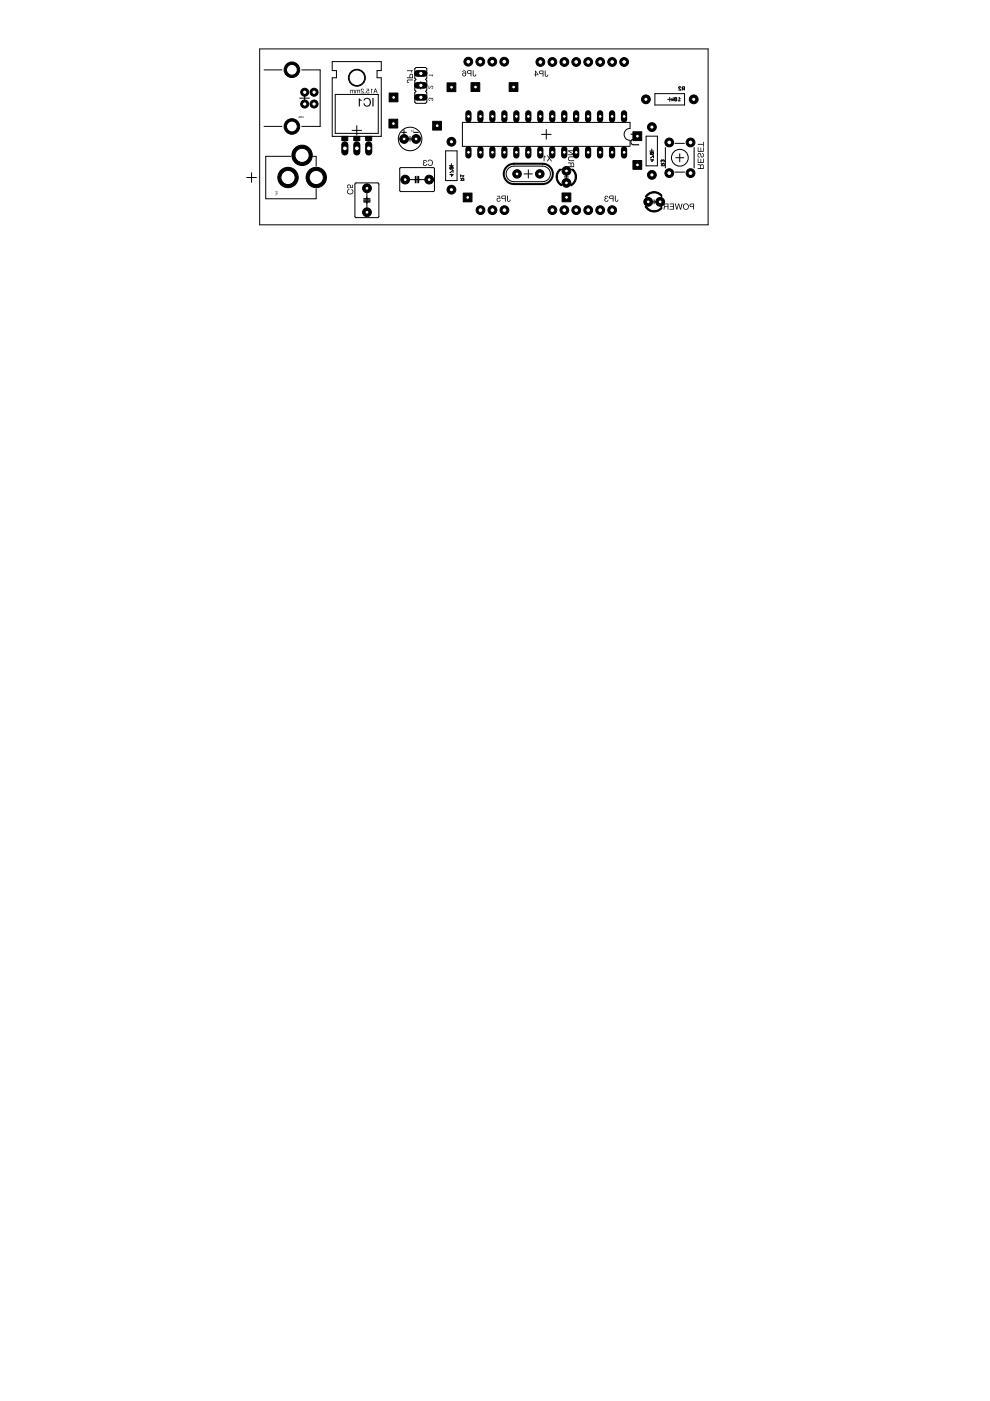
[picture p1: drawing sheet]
<svg xmlns="http://www.w3.org/2000/svg" width="210mm" height="297mm" viewBox="0 0 210 297" stroke-linecap="round" stroke-linejoin="round" font-family="sans-serif">
<g fill="none" stroke="#000" stroke-width=".21">
<path d="M56 14.8h3.8M64 14.8h3.9v12h-3.9M64.6 19.8v2M70.4 13.1h10.4v1.9h-.9v1.5h.9v12.4h-10.4v-12.4h.9v-1.5h-.9zM88.2 14.3h2l.3 .3v2l-.3 .2 .3 .3v2l-.3 .3 .3 .2v2.1l-.3 .2h-2l-.3-.2v-2.1l.3-.2-.3-.3v-2l.3-.3-.3-.2v-2zM88.4 18.1h1.6M89.2 17.3v1.6M98.8 13.1h.9M99.3 12.6v.9M114.1 13.1h.9M114.6 12.7v.9M138.9 19.9h6.2v2.4h-6.2z"/>
<path d="M144.4 18.5h-.5l.5 .6h-.5M144.9 18.9l-.2 .2M145.1 18.9h-.3l-.1-.4 .4-.1v.7M52.3 37.6h2.1M53.3 36.6v2.1M56 26.8h3.8M61.6 33.1h-5.3v9h10.7v-2.1M63.6 20.8h2M66.3 33.1h.7v2.1M71.1 20h9.1v8.3h-9.1zM74.6 27.6h2.1M75.3 38.9h5v7l-.1 .2h-4.7l-.2-.1z"/>
<path d="M75.6 26.6v2.1M84.8 35.6h7.2l.1 4.8-.2 .2h-7l-.1-.2zM85.2 28.1h1M85.7 27.6v1M86.4 29.5h1.1M86.9 38.1h3.1M86.9 28.9v1.1M87.7 28.1h1M88.4 37.3v1.5M94.5 32h2.4v6.3h-2.4zM95.3 35.1h.8M95.4 36.6l.5-.4 .2 .4"/>
<path d="M95.7 34.7v.9M95.7 36.9v.5l.4-.4h-.7M95.9 35.4v.5h-.4M95.9 35.4h-.4v.5M95.9 35.4l-.4 .5M97.7 38.2h.6l-.1-.4-.3 .1v.3M97.7 37.8l.2 .2M97.7 37.3h.6l-.2 .2M97.7 37v.5M107.7 35.8l.6-.4 .7-.2h6.1a1.65 1.65 0 0 1 1.6 1.7 1.65 1.65 0 0 1-1.6 1.6h-6.1a1.64 1.64 0 0 1-1.5-1 1.64 1.64 0 0 1 .2-1.7zM111.1 36.9h1.8M112 36v1.8"/>
<path d="M114.8 28.5h2M115.8 27.5v2M119.6 37.5h.9M120.1 37.1v.8M133.5 31h-35.5v-5h35.6v1.2a1.27 1.27 0 0 0-1.3 1.3 1.27 1.27 0 0 0 1.3 1.3v1.2M137 28.9h2.4v6.3h-2.4zM137.8 32h.8M137.9 33.5l.6-.5 .1 .5M138.2 31.6v.8M138.2 33.8v.4l.4-.3h-.7M138.5 32.3v.4h-.5M138.5 32.3h-.5v.4"/>
<path d="M138.5 32.3l-.5 .4M140.2 35.1h.6v-.3l-.3-.1-.1 .4M140.2 34.7l.2 .2M140.5 34h.3l-.1 .4M140.5 34h-.3l.1 .4M140.5 34v.1M141.1 31.3v4.3M141.6 21.1h.8M142 20.6v.9M142.4 20.9l.3 .2-.3 .3M142.7 20.7v.7M143 20.8v.5h.5"/>
<path d="M143 20.8h.5v.5M143 20.8l.5 .5M143.1 30.4h2M143.1 36.5h2.1M143.3 33.4h1.7M143.8 21.4h.4M144.1 32.6v1.7M144.2 20.9l-.2-.2v.7M147.2 31.3v4.3M77.1 42.5h1.4M77.8 40.9v3.1M106.5 44.6h.9"/>
<path d="M106.9 44.1v.9M129.3 44.6h.9M129.8 44.1v.9M138.3 42.8h.8M138.7 42.4v.8"/>
<circle cx="75.7" cy="16.5" r="1.8"/>
<circle cx="87" cy="29.5" r="2.5"/>
<circle cx="144.1" cy="33.4" r="1.78"/>
</g>
<g fill="#000">
<path d="M90.9 18.2h.1v.5l.2-.1a.34 .34 0 0 1 .2-.5 .34 .34 0 0 1 .4 .3 .34 .34 0 0 1-.3 .4v-.1a.2 .2 0 0 0 .2-.2 .2 .2 0 0 0-.1-.2 .2 .2 0 0 0-.3 .2l-.4 .3zM90.9 15.9l1 .1-.3 .2v-.2h-.7zM90.9 20.8l.3-.1 .2 .2a.25 .25 0 0 1 .3-.1 .25 .25 0 0 1 .2 .3l-.2 .2-.2 .1v-.2a.18 .18 0 0 0 .2-.1 .18 .18 0 0 0-.2-.2l-.2 .2a.2 .2 0 0 0-.2-.3 .21 .21 0 0 0-.1 .4l.2 .2-.3-.2z"/>
<path d="M79.6 18.9l.2 .5h-.3zM79.5 18.8l-.3 1h.1l.1-.3h.4l.1 .3h.2l-.4-1zM78.7 18.8v1h.1v-.7l.2-.1zM77.7 18.8v.1h.4l.1 .3a.34 .34 0 0 0-.5 .2 .34 .34 0 0 0 .2 .4 .34 .34 0 0 0 .4-.3h-.1a.21 .21 0 0 1-.3 .1 .21 .21 0 0 1 0-.3 .21 .21 0 0 1 .3 .1v-.6zM77.3 19.6l.2 .4v-.4zM76.6 18.9a.68 .68 0 0 0 .4 .8h-.5v.1h.7l-.2-.3a.34 .34 0 0 1-.3-.2 .34 .34 0 0 1 0-.4l.4 .3-.1-.4zM75.5 19.1l-.1 .7h.1l.1-.7 .2 .2v.5h.1l.1-.7 .2 .2v.5h.1v-.8zM74.3 19.1l-.1 .7h.1l.1-.7 .2 .2v.5h.2l.1-.7 .1 .2 .1 .5h.1v-.8z"/>
<path d="M86.4 16.9l-.1 .3v.3l.4 .1v-.2a.21 .21 0 0 1-.3-.1 .21 .21 0 0 1 .2-.3h1v-.1zM86.9 15.7l-.1 .7h-.5v.2h1.3l-.1-.9zM87 15.9h.4v.5h-.4zM86.3 14.9v.2h.9v.3l.3-.4v-.1z"/>
<path d="M100.2 14.9v.9a.37 .37 0 0 0 .4 .4 .37 .37 0 0 0 .4-.4h-.2a.21 .21 0 0 1-.1 .3 .21 .21 0 0 1-.3-.2v-1zM99.1 15v.5l.7 .1v.6h.2v-1.3zM99.2 15.1l.6-.1v.5l-.6-.1zM98.1 15l-.1 .3 .5-.2 .2 .4a.42 .42 0 0 0-.7 .2 .42 .42 0 0 0 .3 .6 .42 .42 0 0 0 .5-.5 .55 .55 0 0 0 0-.7 .55 .55 0 0 0-.7-.1zM98.1 15.8a.3 .3 0 0 1 .6 0 .3 .3 0 0 1-.6 0z"/>
<path d="M115.5 15v.9a.37 .37 0 0 0 .4 .4 .37 .37 0 0 0 .3-.5h-.1a.21 .21 0 0 1-.1 .3 .21 .21 0 0 1-.3-.2v-.9zM114.4 15.1v.5l.7 .1v.5h.1v-1.2zM114.5 15.2l.6-.1v.5l-.6-.1zM113.6 15.2l.4 .6h-.4zM113.4 15v.8h-.1v.1h.1v.3h.2v-.3h.5v-.1z"/>
<path d="M64.1 24.6v.2a.16 .16 0 0 0 .2 .2 .16 .16 0 0 0 .1-.2v-.2v.3l-.2 .1zM63.8 24.6l-.1 .1h.3l-.3 .3h.2l.1-.1h-.2l.2-.2zM63.4 24.7h.2v.1zM63.4 24.9l.2-.1v.2zM63.4 24.7v.3h.2v-.4z"/>
<path d="M79 20.8v1.8h.2v-1.8zM77.3 20.9l-.2 .4h.2a.61 .61 0 0 1 .9-.3 .61 .61 0 0 1 .2 .9 .55 .55 0 0 1-.6 .5 .55 .55 0 0 1-.5-.5h-.2a.83 .83 0 0 0 1 .7 .83 .83 0 0 0 .5-1.2 .83 .83 0 0 0-1.3-.5zM76.1 20.8v1.8h.2v-1.3h.4v-.1z"/>
<path d="M87.4 27.7a.18 .18 0 0 0 .3 0 .18 .18 0 0 0-.3 0zM87.2 27.6l.1 .2zM87.2 27.5v.4l.2-.1z"/>
<path d="M90.8 34l-.1 .3 .2-.2a.47 .47 0 0 1 .7 .4 .47 .47 0 0 1-.7 .4l-.1-.2h-.2a.63 .63 0 0 0 1 .4 .63 .63 0 0 0 0-1.1l-.4-.2zM89.8 34l-.1 .2 .2 .3a.42 .42 0 0 0 .1 .7 .42 .42 0 0 0 .5-.4h-.1a.25 .25 0 0 1-.4 .2 .25 .25 0 0 1 0-.4h.2l-.1-.2a.2 .2 0 0 1-.2-.1 .2 .2 0 0 1 .2-.3l.4 .3-.2-.3z"/>
<path d="M115.9 32.9l.5 .7-.5 .6h.2l.4-.5 .3 .5h.2l-.4-.6 .4-.7h-.2l-.3 .5-.3-.5zM115.3 33v1.2h.1v-.9h.3v-.1z"/>
<path d="M121.2 34.7h.4v.6h-.5zM120.5 34.4v.2l.4 .1 .1 .2v.4h-.5v.1h1.2v-.5a.35 .35 0 0 0-.2-.4 .35 .35 0 0 0-.4 .1zM120.5 33.3l-.1 .6 .3 .2 1 .1v-.2h-.8a.33 .33 0 0 1-.3-.3 .33 .33 0 0 1 .3-.4h.8v-.1h-.9zM120.5 31.9v.2l1 .6h-1v.2h1.2v-.2l-1-.7h1v-.1z"/>
<path d="M133.8 29.6a.72 .72 0 0 0-.1 .9 .72 .72 0 0 0 .8 .3h1v-.2h-1.1a.46 .46 0 0 1-.5-.5 .46 .46 0 0 1 .5-.4h1.1v-.3h-1.2zM133.7 28.3v.3h1.3v.4h.1l.1-.3 .3-.2v-.2z"/>
<path d="M148.7 35.1h.3l.1 .6h-.5zM147.9 34.8v.2h.5l.1 .3v.4h-.6v.1h1.3v-.6a.35 .35 0 0 0-.2-.4 .35 .35 0 0 0-.4 .2zM147.9 33.6v1h1.3v-1h-.1v.8h-.4v-.7h-.2v.7h-.4v-.8zM148 32.6l-.1 .5 .3 .3h.1v-.1a.34 .34 0 0 1-.3-.4 .34 .34 0 0 1 .4-.3 .53 .53 0 0 0 .2 .6 .53 .53 0 0 0 .5 .1l.1-.6-.2-.2h-.2v.1a.3 .3 0 0 1 .3 .3 .3 .3 0 0 1-.3 .3l-.1-.1a.51 .51 0 0 0-.1-.5 .51 .51 0 0 0-.6 0zM147.9 31.2v1h1.3v-1h-.1v.8h-.4v-.7h-.2v.7h-.4v-.8zM147.9 30.5v.2h1.2v.4h.1v-1h-.1v.4z"/>
<path d="M58.5 41.2v.2v-.1h.3zM58.6 40.8l-.2 .3h.4v-.3zM58.7 40.9l.1 .2h-.2zM58.4 40.5v.3l.3-.3v.3l.1-.1-.1-.2-.2 .2z"/>
<path d="M73.7 40.2a.62 .62 0 0 0 .2 .9 .62 .62 0 0 0 .8-.1 .62 .62 0 0 0 0-.9h-.2v.2l.2 .1a.47 .47 0 0 1-.5 .6 .47 .47 0 0 1-.3-.7h.2v-.2zM73.7 39.2l-.1 .5 .3 .3v-.2a.27 .27 0 0 1-.1-.4 .27 .27 0 0 1 .4 0 .27 .27 0 0 1 0 .4v.1l.6-.1v-.6h-.1v.5l-.4 .1a.41 .41 0 0 0 0-.6 .41 .41 0 0 0-.6 0z"/>
<path d="M107.5 41.5v.9a.37 .37 0 0 0 .4 .4 .37 .37 0 0 0 .3-.5h-.1a.21 .21 0 0 1-.1 .3 .21 .21 0 0 1-.3-.2v-.9zM106.4 41.6v.5l.7 .1v.5h.1v-1.2zM106.5 41.7l.6-.1v.5l-.6-.1zM105.4 41.5v.2h.5v.3a.43 .43 0 0 0-.6 .2 .43 .43 0 0 0 .3 .6 .43 .43 0 0 0 .5-.4h-.1a.27 .27 0 0 1-.4 .2 .27 .27 0 0 1-.1-.5 .27 .27 0 0 1 .5 .1h.1l-.1-.7z"/>
<path d="M130.4 41.5v.9a.37 .37 0 0 0 .3 .4 .37 .37 0 0 0 .4-.5h-.2a.21 .21 0 0 1-.1 .3 .21 .21 0 0 1-.3-.2v-.9zM129.2 41.6v.5l.7 .1v.5h.2v-1.2zM129.3 41.7l.6-.1v.5l-.5-.1zM128.3 41.6l-.1 .2 .1 .3a.42 .42 0 0 0 .1 .7 .42 .42 0 0 0 .6-.4h-.2a.25 .25 0 0 1-.3 .2 .25 .25 0 0 1 0-.4h.2l-.1-.2a.2 .2 0 0 1-.3-.1 .21 .21 0 0 1 .3-.3l.4 .3-.2-.4z"/>
<path d="M146.3 43.3v.5l.7 .1v.5h.2v-1.2zM146.4 43.4l.6-.1v.5l-.6-.1zM144.7 43.8a.7 .7 0 0 0 1.4 0 .7 .7 0 0 0-1.4 0zM144.9 43.8a.5 .5 0 0 1 1 0 .5 .5 0 0 1-1 0zM143.1 43.2l.3 1.2h.2l.3-1 .3 1h.2l.3-1.2h-.2l-.2 1-.3-1h-.2l-.3 1-.2-1zM142 43.2v.1h.7v.4h-.7v.2h.7v.4h-.7v.1h.9v-1.2zM140.9 43.4l.6-.1v.4h-.5zM140.8 43.3l-.1 .3 .2 .2-.2 .6h.2v-.4l.3-.1h.3v.5h.2v-1.2h-.7z"/>
</g>
<path d="M88.1 37.4v1.3M88.7 37.4v1.3M77.2 42.2h1.2M77.2 42.8h1.2" fill="none" stroke="#000" stroke-width=".32"/>
<g fill="#000" stroke="#000" stroke-width=".21">
<path d="M118.5 36l.2-.1 .2 .1-.6 .9-.1 .6h-.3l.2-.9z" fill-rule="evenodd"/>
<path d="M117.9 37.5h.3l.2 1 .7 .7-.1 .2-.7-.6z" fill-rule="evenodd"/>
<path d="M121.5 35.8l.5 .8 .2 .9h-.2l-.3-.9-.4-.6z" fill-rule="evenodd"/>
<path d="M122 37.5h.2l-.2 .9-.9 1-.1-.2 .7-.7z" fill-rule="evenodd"/>
<path d="M137.2 41.3l.6-.5 .9-.2v.3l-1 .2-.7 .7-.2-.1z" fill-rule="evenodd"/>
<path d="M136.8 43.8l.2-.1 .7 .7 1 .3v.2l-.9-.2z" fill-rule="evenodd"/>
<path d="M138.7 40.6l.9 .2 .7 .6-.2 .2-.8-.6-.6-.1z" fill-rule="evenodd"/>
<path d="M138.7 44.7l.6-.1 .8-.6 .3 .2-1.1 .7h-.6z" fill-rule="evenodd"/>
<circle cx="91" cy="38.1" r=".93"/>
</g>
<path d="M118.8 35.9h.4M120.9 35.9h.5M140.3 41.5v.5M140.3 43.6v.5" fill="none" stroke="#000" stroke-width=".25"/>
<path d="M107.5 35.3l.7-.4 .8-.2h6.1a2.16 2.16 0 0 1 2.1 2.2 2.16 2.16 0 0 1-2.1 2.1h-6.1a2.15 2.15 0 0 1-2.1-1.3 2.15 2.15 0 0 1 .6-2.4z" fill="none" stroke="#000" stroke-width=".42"/>
<path d="M72.5 28.9h1.2v.9h-1.2zM75 28.9h1.3v.9h-1.3zM77.5 28.9h1.3v.9h-1.3z" fill="#000" stroke="#000" stroke-width=".21"/>
<circle cx="91" cy="38.1" r=".4" fill="#fff" stroke="#000" stroke-width=".21"/>
<circle cx="85.9" cy="38.1" r=".93" fill="#000" stroke="#000" stroke-width=".21"/>
<circle cx="85.9" cy="38.1" r=".4" fill="#fff" stroke="#000" stroke-width=".21"/>
<circle cx="85.7" cy="29.5" r=".93" fill="#000" stroke="#000" stroke-width=".21"/>
<circle cx="85.7" cy="29.5" r=".4" fill="#fff" stroke="#000" stroke-width=".21"/>
<circle cx="88.2" cy="29.5" r=".93" fill="#000" stroke="#000" stroke-width=".21"/>
<circle cx="88.2" cy="29.5" r=".4" fill="#fff" stroke="#000" stroke-width=".21"/>
<circle cx="77.8" cy="39.9" r=".93" fill="#000" stroke="#000" stroke-width=".21"/>
<circle cx="77.8" cy="39.9" r=".4" fill="#fff" stroke="#000" stroke-width=".21"/>
<circle cx="77.8" cy="45" r=".93" fill="#000" stroke="#000" stroke-width=".21"/>
<circle cx="77.8" cy="45" r=".4" fill="#fff" stroke="#000" stroke-width=".21"/>
<path d="M88.5 15.6h1.4" fill="none" stroke="#000" stroke-width="1.4"/>
<circle cx="89.2" cy="15.6" r=".47" fill="#fff" stroke="#000" stroke-width=".21"/>
<path d="M88.5 18.1h1.4" fill="none" stroke="#000" stroke-width="1.4"/>
<circle cx="89.2" cy="18.1" r=".47" fill="#fff" stroke="#000" stroke-width=".21"/>
<path d="M88.5 20.6h1.4" fill="none" stroke="#000" stroke-width="1.4"/>
<circle cx="89.2" cy="20.6" r=".47" fill="#fff" stroke="#000" stroke-width=".21"/>
<circle cx="67.1" cy="37.6" r="2.16" fill="#000" stroke="#000" stroke-width=".21"/>
<circle cx="67.1" cy="37.6" r="1.5" fill="#fff" stroke="#000" stroke-width=".21"/>
<circle cx="61.1" cy="37.6" r="2.16" fill="#000" stroke="#000" stroke-width=".21"/>
<circle cx="61.1" cy="37.6" r="1.5" fill="#fff" stroke="#000" stroke-width=".21"/>
<circle cx="64.1" cy="32.9" r="2.16" fill="#000" stroke="#000" stroke-width=".21"/>
<circle cx="64.1" cy="32.9" r="1.5" fill="#fff" stroke="#000" stroke-width=".21"/>
<circle cx="129.8" cy="44.6" r=".93" fill="#000" stroke="#000" stroke-width=".21"/>
<circle cx="129.8" cy="44.6" r=".51" fill="#fff" stroke="#000" stroke-width=".21"/>
<circle cx="127.3" cy="44.6" r=".93" fill="#000" stroke="#000" stroke-width=".21"/>
<circle cx="127.3" cy="44.6" r=".51" fill="#fff" stroke="#000" stroke-width=".21"/>
<circle cx="124.7" cy="44.6" r=".93" fill="#000" stroke="#000" stroke-width=".21"/>
<circle cx="124.7" cy="44.6" r=".51" fill="#fff" stroke="#000" stroke-width=".21"/>
<circle cx="122.2" cy="44.6" r=".93" fill="#000" stroke="#000" stroke-width=".21"/>
<circle cx="122.2" cy="44.6" r=".51" fill="#fff" stroke="#000" stroke-width=".21"/>
<circle cx="119.7" cy="44.6" r=".93" fill="#000" stroke="#000" stroke-width=".21"/>
<circle cx="119.7" cy="44.6" r=".51" fill="#fff" stroke="#000" stroke-width=".21"/>
<circle cx="117.1" cy="44.6" r=".93" fill="#000" stroke="#000" stroke-width=".21"/>
<circle cx="117.1" cy="44.6" r=".51" fill="#fff" stroke="#000" stroke-width=".21"/>
<circle cx="114.6" cy="13.1" r=".93" fill="#000" stroke="#000" stroke-width=".21"/>
<circle cx="114.6" cy="13.1" r=".51" fill="#fff" stroke="#000" stroke-width=".21"/>
<circle cx="117.1" cy="13.1" r=".93" fill="#000" stroke="#000" stroke-width=".21"/>
<circle cx="117.1" cy="13.1" r=".51" fill="#fff" stroke="#000" stroke-width=".21"/>
<circle cx="119.7" cy="13.1" r=".93" fill="#000" stroke="#000" stroke-width=".21"/>
<circle cx="119.7" cy="13.1" r=".51" fill="#fff" stroke="#000" stroke-width=".21"/>
<circle cx="122.2" cy="13.1" r=".93" fill="#000" stroke="#000" stroke-width=".21"/>
<circle cx="122.2" cy="13.1" r=".51" fill="#fff" stroke="#000" stroke-width=".21"/>
<circle cx="124.7" cy="13.1" r=".93" fill="#000" stroke="#000" stroke-width=".21"/>
<circle cx="124.7" cy="13.1" r=".51" fill="#fff" stroke="#000" stroke-width=".21"/>
<circle cx="127.3" cy="13.1" r=".93" fill="#000" stroke="#000" stroke-width=".21"/>
<circle cx="127.3" cy="13.1" r=".51" fill="#fff" stroke="#000" stroke-width=".21"/>
<circle cx="129.8" cy="13.1" r=".93" fill="#000" stroke="#000" stroke-width=".21"/>
<circle cx="129.8" cy="13.1" r=".51" fill="#fff" stroke="#000" stroke-width=".21"/>
<circle cx="132.3" cy="13.1" r=".93" fill="#000" stroke="#000" stroke-width=".21"/>
<circle cx="132.3" cy="13.1" r=".51" fill="#fff" stroke="#000" stroke-width=".21"/>
<circle cx="107" cy="44.6" r=".93" fill="#000" stroke="#000" stroke-width=".21"/>
<circle cx="107" cy="44.6" r=".51" fill="#fff" stroke="#000" stroke-width=".21"/>
<circle cx="104.4" cy="44.6" r=".93" fill="#000" stroke="#000" stroke-width=".21"/>
<circle cx="104.4" cy="44.6" r=".51" fill="#fff" stroke="#000" stroke-width=".21"/>
<circle cx="101.9" cy="44.6" r=".93" fill="#000" stroke="#000" stroke-width=".21"/>
<circle cx="101.9" cy="44.6" r=".51" fill="#fff" stroke="#000" stroke-width=".21"/>
<circle cx="99.3" cy="13.1" r=".93" fill="#000" stroke="#000" stroke-width=".21"/>
<circle cx="99.3" cy="13.1" r=".51" fill="#fff" stroke="#000" stroke-width=".21"/>
<circle cx="101.8" cy="13.1" r=".93" fill="#000" stroke="#000" stroke-width=".21"/>
<circle cx="101.8" cy="13.1" r=".51" fill="#fff" stroke="#000" stroke-width=".21"/>
<circle cx="104.4" cy="13.1" r=".93" fill="#000" stroke="#000" stroke-width=".21"/>
<circle cx="104.4" cy="13.1" r=".51" fill="#fff" stroke="#000" stroke-width=".21"/>
<circle cx="106.9" cy="13.1" r=".93" fill="#000" stroke="#000" stroke-width=".21"/>
<circle cx="106.9" cy="13.1" r=".51" fill="#fff" stroke="#000" stroke-width=".21"/>
<circle cx="137.4" cy="42.8" r=".93" fill="#000" stroke="#000" stroke-width=".21"/>
<circle cx="137.4" cy="42.8" r=".4" fill="#fff" stroke="#000" stroke-width=".21"/>
<circle cx="140" cy="42.8" r=".93" fill="#000" stroke="#000" stroke-width=".21"/>
<circle cx="140" cy="42.8" r=".4" fill="#fff" stroke="#000" stroke-width=".21"/>
<circle cx="95.7" cy="40.2" r=".93" fill="#000" stroke="#000" stroke-width=".21"/>
<circle cx="95.7" cy="40.2" r=".44" fill="#fff" stroke="#000" stroke-width=".21"/>
<circle cx="95.7" cy="30.1" r=".93" fill="#000" stroke="#000" stroke-width=".21"/>
<circle cx="95.7" cy="30.1" r=".44" fill="#fff" stroke="#000" stroke-width=".21"/>
<circle cx="147.1" cy="21.1" r=".93" fill="#000" stroke="#000" stroke-width=".21"/>
<circle cx="147.1" cy="21.1" r=".44" fill="#fff" stroke="#000" stroke-width=".21"/>
<circle cx="136.9" cy="21.1" r=".93" fill="#000" stroke="#000" stroke-width=".21"/>
<circle cx="136.9" cy="21.1" r=".44" fill="#fff" stroke="#000" stroke-width=".21"/>
<circle cx="138.2" cy="37.1" r=".93" fill="#000" stroke="#000" stroke-width=".21"/>
<circle cx="138.2" cy="37.1" r=".44" fill="#fff" stroke="#000" stroke-width=".21"/>
<circle cx="138.2" cy="26.9" r=".93" fill="#000" stroke="#000" stroke-width=".21"/>
<circle cx="138.2" cy="26.9" r=".44" fill="#fff" stroke="#000" stroke-width=".21"/>
<circle cx="146.4" cy="36.7" r=".93" fill="#000" stroke="#000" stroke-width=".21"/>
<circle cx="146.4" cy="36.7" r=".51" fill="#fff" stroke="#000" stroke-width=".21"/>
<circle cx="146.4" cy="30.2" r=".93" fill="#000" stroke="#000" stroke-width=".21"/>
<circle cx="146.4" cy="30.2" r=".51" fill="#fff" stroke="#000" stroke-width=".21"/>
<circle cx="141.9" cy="36.7" r=".93" fill="#000" stroke="#000" stroke-width=".21"/>
<circle cx="141.9" cy="36.7" r=".51" fill="#fff" stroke="#000" stroke-width=".21"/>
<circle cx="141.9" cy="30.2" r=".93" fill="#000" stroke="#000" stroke-width=".21"/>
<circle cx="141.9" cy="30.2" r=".51" fill="#fff" stroke="#000" stroke-width=".21"/>
<circle cx="120.1" cy="38.8" r=".93" fill="#000" stroke="#000" stroke-width=".21"/>
<circle cx="120.1" cy="38.8" r=".4" fill="#fff" stroke="#000" stroke-width=".21"/>
<circle cx="120.1" cy="36.2" r=".93" fill="#000" stroke="#000" stroke-width=".21"/>
<circle cx="120.1" cy="36.2" r=".4" fill="#fff" stroke="#000" stroke-width=".21"/>
<path d="M132.3 31.6v1.4" fill="none" stroke="#000" stroke-width="1.3"/>
<circle cx="132.3" cy="32.3" r=".4" fill="#fff" stroke="#000" stroke-width=".21"/>
<path d="M129.8 31.6v1.4" fill="none" stroke="#000" stroke-width="1.3"/>
<circle cx="129.8" cy="32.3" r=".4" fill="#fff" stroke="#000" stroke-width=".21"/>
<path d="M127.2 31.6v1.4" fill="none" stroke="#000" stroke-width="1.3"/>
<circle cx="127.3" cy="32.3" r=".4" fill="#fff" stroke="#000" stroke-width=".21"/>
<path d="M124.7 31.6v1.4" fill="none" stroke="#000" stroke-width="1.3"/>
<circle cx="124.7" cy="32.3" r=".4" fill="#fff" stroke="#000" stroke-width=".21"/>
<path d="M122.2 31.6v1.4" fill="none" stroke="#000" stroke-width="1.3"/>
<circle cx="122.2" cy="32.3" r=".4" fill="#fff" stroke="#000" stroke-width=".21"/>
<path d="M119.6 31.6v1.4" fill="none" stroke="#000" stroke-width="1.3"/>
<circle cx="119.7" cy="32.3" r=".4" fill="#fff" stroke="#000" stroke-width=".21"/>
<path d="M117.1 31.6v1.4" fill="none" stroke="#000" stroke-width="1.3"/>
<circle cx="117.1" cy="32.3" r=".4" fill="#fff" stroke="#000" stroke-width=".21"/>
<path d="M114.6 31.6v1.4" fill="none" stroke="#000" stroke-width="1.3"/>
<circle cx="114.6" cy="32.3" r=".4" fill="#fff" stroke="#000" stroke-width=".21"/>
<path d="M112 31.6v1.4" fill="none" stroke="#000" stroke-width="1.3"/>
<circle cx="112" cy="32.3" r=".4" fill="#fff" stroke="#000" stroke-width=".21"/>
<path d="M109.5 31.6v1.4" fill="none" stroke="#000" stroke-width="1.3"/>
<circle cx="109.5" cy="32.3" r=".4" fill="#fff" stroke="#000" stroke-width=".21"/>
<path d="M106.9 31.6v1.4" fill="none" stroke="#000" stroke-width="1.3"/>
<circle cx="107" cy="32.3" r=".4" fill="#fff" stroke="#000" stroke-width=".21"/>
<path d="M104.4 31.6v1.4" fill="none" stroke="#000" stroke-width="1.3"/>
<circle cx="104.4" cy="32.3" r=".4" fill="#fff" stroke="#000" stroke-width=".21"/>
<path d="M101.9 31.6v1.4" fill="none" stroke="#000" stroke-width="1.3"/>
<circle cx="101.9" cy="32.3" r=".4" fill="#fff" stroke="#000" stroke-width=".21"/>
<path d="M99.3 31.6v1.4" fill="none" stroke="#000" stroke-width="1.3"/>
<circle cx="99.3" cy="32.3" r=".4" fill="#fff" stroke="#000" stroke-width=".21"/>
<path d="M99.3 24v1.3" fill="none" stroke="#000" stroke-width="1.3"/>
<circle cx="99.3" cy="24.7" r=".4" fill="#fff" stroke="#000" stroke-width=".21"/>
<path d="M101.9 24v1.3" fill="none" stroke="#000" stroke-width="1.3"/>
<circle cx="101.9" cy="24.7" r=".4" fill="#fff" stroke="#000" stroke-width=".21"/>
<path d="M104.4 24v1.3" fill="none" stroke="#000" stroke-width="1.3"/>
<circle cx="104.4" cy="24.7" r=".4" fill="#fff" stroke="#000" stroke-width=".21"/>
<path d="M106.9 24v1.3" fill="none" stroke="#000" stroke-width="1.3"/>
<circle cx="107" cy="24.7" r=".4" fill="#fff" stroke="#000" stroke-width=".21"/>
<path d="M109.5 24v1.3" fill="none" stroke="#000" stroke-width="1.3"/>
<circle cx="109.5" cy="24.7" r=".4" fill="#fff" stroke="#000" stroke-width=".21"/>
<path d="M112 24v1.3" fill="none" stroke="#000" stroke-width="1.3"/>
<circle cx="112" cy="24.7" r=".4" fill="#fff" stroke="#000" stroke-width=".21"/>
<path d="M114.6 24v1.3" fill="none" stroke="#000" stroke-width="1.3"/>
<circle cx="114.6" cy="24.7" r=".4" fill="#fff" stroke="#000" stroke-width=".21"/>
<path d="M117.1 24v1.3" fill="none" stroke="#000" stroke-width="1.3"/>
<circle cx="117.1" cy="24.7" r=".4" fill="#fff" stroke="#000" stroke-width=".21"/>
<path d="M119.6 24v1.3" fill="none" stroke="#000" stroke-width="1.3"/>
<circle cx="119.7" cy="24.7" r=".4" fill="#fff" stroke="#000" stroke-width=".21"/>
<path d="M122.2 24v1.3" fill="none" stroke="#000" stroke-width="1.3"/>
<circle cx="122.2" cy="24.7" r=".4" fill="#fff" stroke="#000" stroke-width=".21"/>
<path d="M124.7 24v1.3" fill="none" stroke="#000" stroke-width="1.3"/>
<circle cx="124.7" cy="24.7" r=".4" fill="#fff" stroke="#000" stroke-width=".21"/>
<path d="M127.2 24v1.3" fill="none" stroke="#000" stroke-width="1.3"/>
<circle cx="127.3" cy="24.7" r=".4" fill="#fff" stroke="#000" stroke-width=".21"/>
<path d="M129.8 24v1.3" fill="none" stroke="#000" stroke-width="1.3"/>
<circle cx="129.8" cy="24.7" r=".4" fill="#fff" stroke="#000" stroke-width=".21"/>
<path d="M132.3 24v1.3" fill="none" stroke="#000" stroke-width="1.3"/>
<circle cx="132.3" cy="24.7" r=".4" fill="#fff" stroke="#000" stroke-width=".21"/>
<circle cx="66.6" cy="19.6" r=".85" fill="#000" stroke="#000" stroke-width=".21"/>
<circle cx="66.6" cy="19.6" r=".47" fill="#fff" stroke="#000" stroke-width=".21"/>
<circle cx="66.6" cy="22.1" r=".85" fill="#000" stroke="#000" stroke-width=".21"/>
<circle cx="66.6" cy="22.1" r=".47" fill="#fff" stroke="#000" stroke-width=".21"/>
<circle cx="64.6" cy="22.1" r=".85" fill="#000" stroke="#000" stroke-width=".21"/>
<circle cx="64.6" cy="22.1" r=".47" fill="#fff" stroke="#000" stroke-width=".21"/>
<circle cx="64.6" cy="19.6" r=".85" fill="#000" stroke="#000" stroke-width=".21"/>
<circle cx="64.6" cy="19.6" r=".47" fill="#fff" stroke="#000" stroke-width=".21"/>
<circle cx="61.9" cy="14.8" r="1.65" fill="#000" stroke="#000" stroke-width=".21"/>
<circle cx="61.9" cy="14.8" r="1.14" fill="#fff" stroke="#000" stroke-width=".21"/>
<circle cx="61.9" cy="26.8" r="1.65" fill="#000" stroke="#000" stroke-width=".21"/>
<circle cx="61.9" cy="26.8" r="1.14" fill="#fff" stroke="#000" stroke-width=".21"/>
<circle cx="114.5" cy="36.9" r=".9" fill="#000" stroke="#000" stroke-width=".21"/>
<circle cx="114.4" cy="36.9" r=".4" fill="#fff" stroke="#000" stroke-width=".21"/>
<circle cx="109.6" cy="36.9" r=".9" fill="#000" stroke="#000" stroke-width=".21"/>
<circle cx="109.6" cy="36.9" r=".4" fill="#fff" stroke="#000" stroke-width=".21"/>
<path d="M78.2 30.7v1.5" fill="none" stroke="#000" stroke-width="1.5"/>
<circle cx="78.2" cy="31.5" r=".51" fill="#fff" stroke="#000" stroke-width=".21"/>
<path d="M75.6 30.7v1.5" fill="none" stroke="#000" stroke-width="1.5"/>
<circle cx="75.7" cy="31.5" r=".51" fill="#fff" stroke="#000" stroke-width=".21"/>
<path d="M73.1 30.7v1.5" fill="none" stroke="#000" stroke-width="1.5"/>
<circle cx="73.1" cy="31.5" r=".51" fill="#fff" stroke="#000" stroke-width=".21"/>
<path d="M134.2 34h1.9v1.9h-1.9z" fill="#000" stroke="#000" stroke-width=".21"/>
<circle cx="135.1" cy="35" r=".4" fill="#fff" stroke="#000" stroke-width=".21"/>
<path d="M134.2 27.9h1.9v1.9h-1.9z" fill="#000" stroke="#000" stroke-width=".21"/>
<circle cx="135.1" cy="28.9" r=".4" fill="#fff" stroke="#000" stroke-width=".21"/>
<path d="M107.9 17.5h1.9v1.9h-1.9z" fill="#000" stroke="#000" stroke-width=".21"/>
<circle cx="108.9" cy="18.5" r=".4" fill="#fff" stroke="#000" stroke-width=".21"/>
<path d="M99.9 17.5h1.8v1.9h-1.8z" fill="#000" stroke="#000" stroke-width=".21"/>
<circle cx="100.8" cy="18.5" r=".4" fill="#fff" stroke="#000" stroke-width=".21"/>
<path d="M91.7 25.7h1.9v1.9h-1.9z" fill="#000" stroke="#000" stroke-width=".21"/>
<circle cx="92.7" cy="26.6" r=".4" fill="#fff" stroke="#000" stroke-width=".21"/>
<path d="M94.8 17.6h1.8v1.8h-1.8z" fill="#000" stroke="#000" stroke-width=".21"/>
<circle cx="95.7" cy="18.5" r=".4" fill="#fff" stroke="#000" stroke-width=".21"/>
<path d="M119.2 40.9h1.8v1.9h-1.8z" fill="#000" stroke="#000" stroke-width=".21"/>
<circle cx="120.1" cy="41.8" r=".4" fill="#fff" stroke="#000" stroke-width=".21"/>
<path d="M98.2 40.9h1.9v1.9h-1.9z" fill="#000" stroke="#000" stroke-width=".21"/>
<circle cx="99.2" cy="41.9" r=".4" fill="#fff" stroke="#000" stroke-width=".21"/>
<path d="M82.5 25.3h1.8v1.8h-1.8z" fill="#000" stroke="#000" stroke-width=".21"/>
<circle cx="83.4" cy="26.2" r=".4" fill="#fff" stroke="#000" stroke-width=".21"/>
<path d="M82.5 19.7h1.9v1.9h-1.9z" fill="#000" stroke="#000" stroke-width=".21"/>
<circle cx="83.5" cy="20.7" r=".4" fill="#fff" stroke="#000" stroke-width=".21"/>
<g fill="none" stroke="#000" stroke-width=".21">
<path d="M55.1 10.4h95v37.3h-95z"/>
<circle cx="75.7" cy="16.5" r="1.65"/>
</g>
<circle cx="75.7" cy="16.5" r="1.65" fill="#fff" stroke="#000" stroke-width=".21"/>
</svg>
